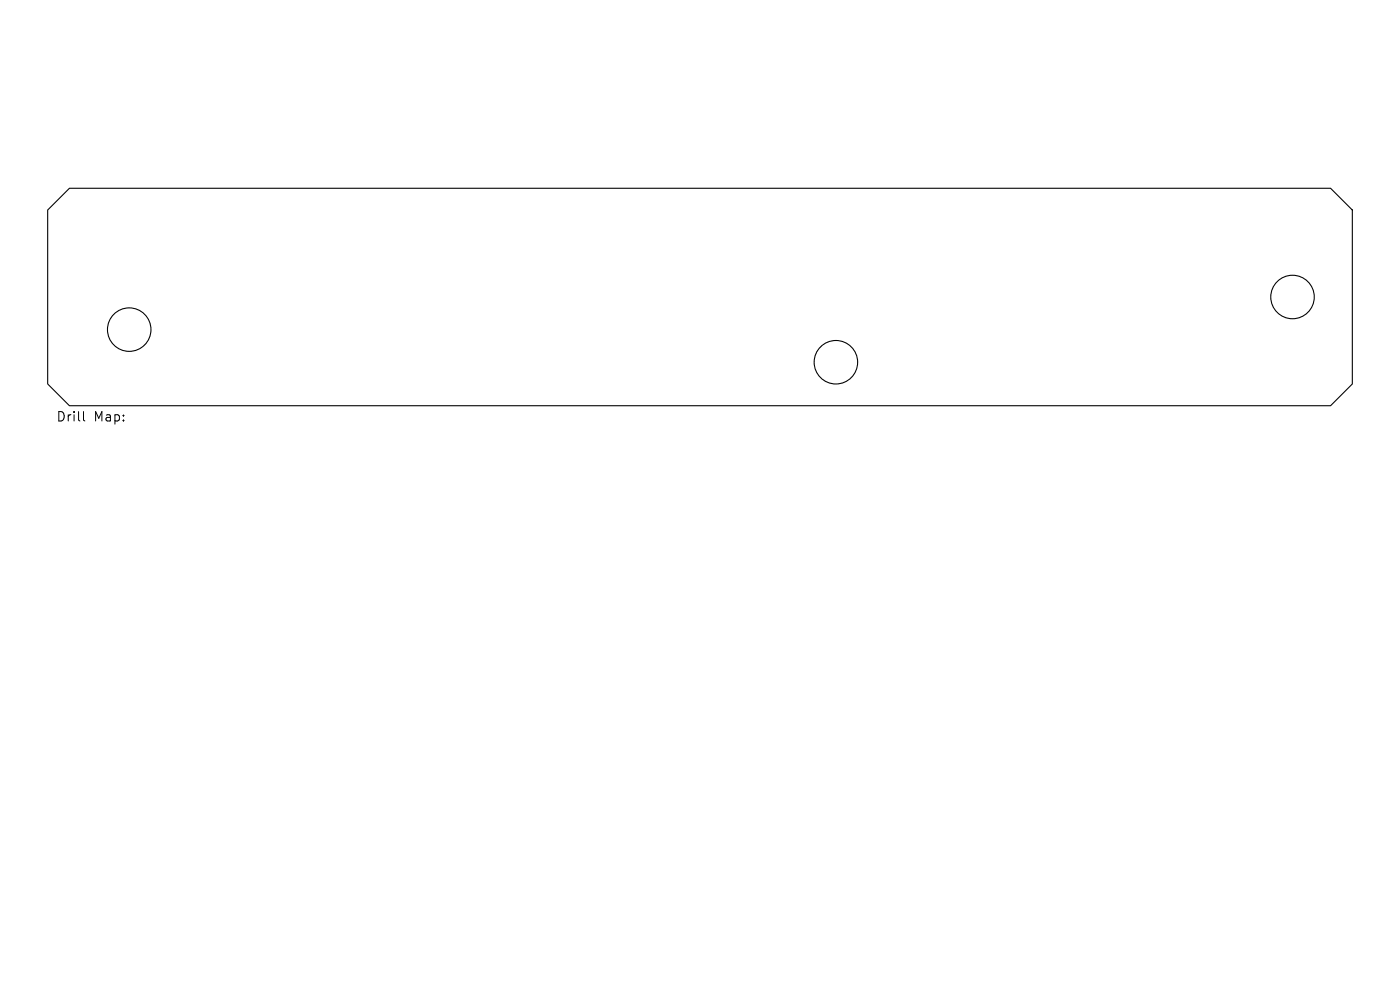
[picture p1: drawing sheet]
<svg xmlns="http://www.w3.org/2000/svg" width="297mm" height="210mm" viewBox="0 0 297 210" stroke-linecap="round" stroke-linejoin="round" font-family="sans-serif">
<defs><g id="words">
<g font-size="2.8">
<text x="12" y="89.6">Drill</text>
<text x="19.9" y="89.6">Map:</text>
</g>
</g></defs>
<g fill="none" stroke="#000" stroke-width=".23">
<path d="M14.7 39.9h267.6l4.6 4.7v36.9l-4.6 4.6h-267.6l-4.6-4.6v-36.9z"/>
<circle cx="27.4" cy="69.9" r="4.6"/>
<circle cx="177.3" cy="76.8" r="4.6"/>
<circle cx="274.2" cy="63" r="4.6"/>
</g>
<path d="M17.7 87.3v1.7l.3 .3" fill="none" stroke="#000" stroke-width=".21"/>
<use href="#words"/>
</svg>
